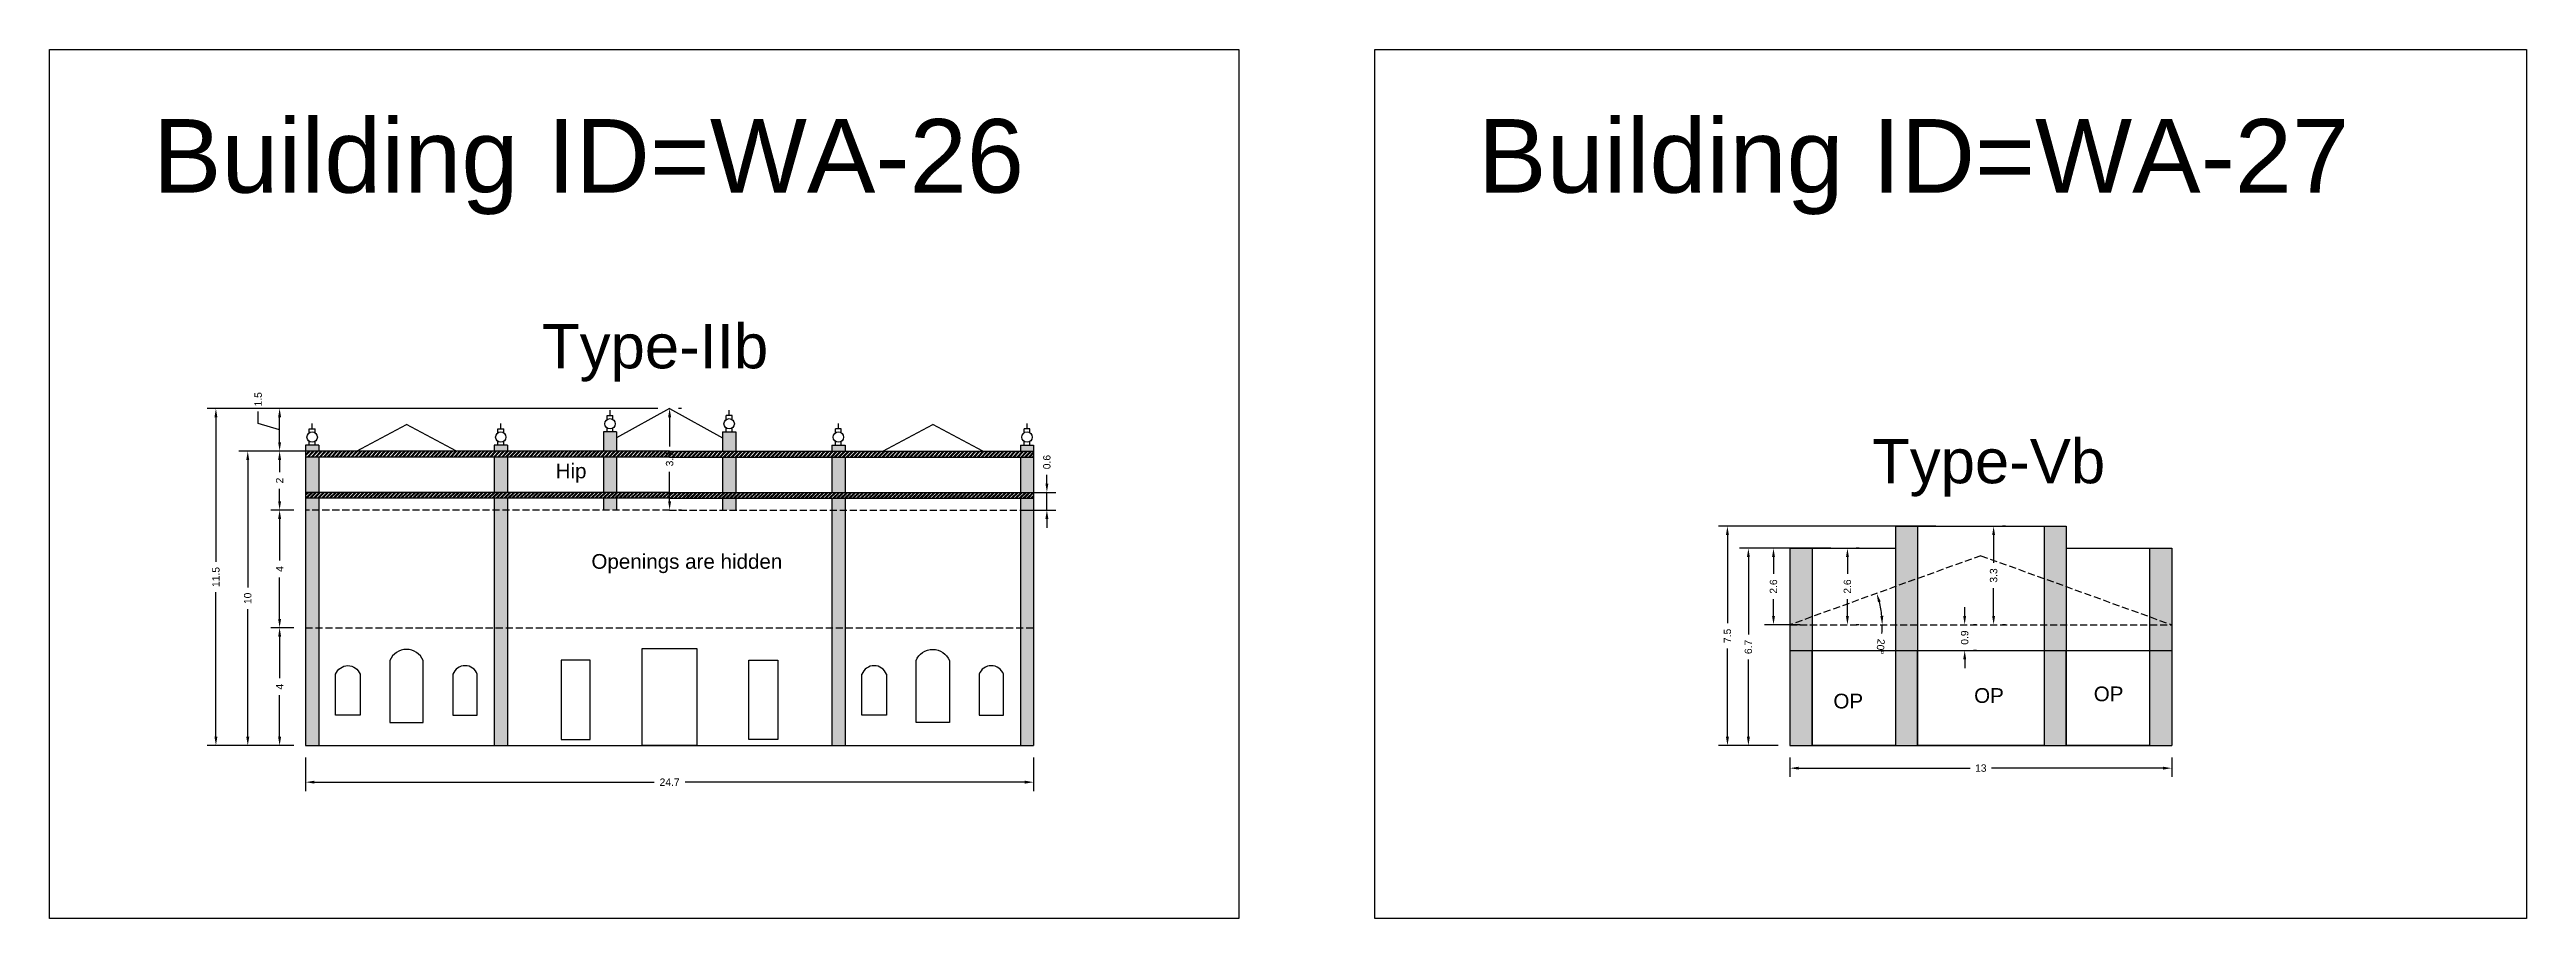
# Model space of a CAD drawing. Header units: metres. Extents: x 3416649 to 3417136, y -6712926 to -6712690.
# Drawn here: x 3416876.8 to 3416961, y -6712827.8 to -6712798.3 of the extents above; entities that cross this region are included whole.
import ezdxf

# ---------------------------------------------------------------- set-up
doc = ezdxf.new("R2010")
doc.units = ezdxf.units.M
doc.linetypes.add('ACAD_ISO02W100', pattern=[15, 12, -3])
doc.layers.add('Dotted', color=7, linetype='ACAD_ISO02W100', plot=False)
doc.styles.get("Standard").update_dxf_attribs({"font": 'arial.ttf'})
doc.dimstyles.new('ISO-25', dxfattribs={"dimtxt": 0.25, "dimasz": 0.3, "dimexe": 0.3, "dimexo": 0.4, "dimgap": 0.2, "dimtad": 0, "dimdec": 1, "dimdsep": 46, "dimtxsty": 'Standard', "dimcen": 2.5, "dimadec": 0, "dimazin": 0, "dimtfac": 1, "dimtdec": 1, "dimtmove": 0, "dimatfit": 3, "dimfxl": 1, "dimarcsym": 0})
pattern_1 = [(45, (-19.17769, 20.072965), (-0.067351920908, 0.067351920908), []), (45, (-19.13279, 20.072965), (-0.067351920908, 0.067351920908), [])]

msp = doc.modelspace()

# ---------------------------------------------------------------- texts
at = {"attachment_point": 1}
for s, heights, insert, char_height in [('Building ID=WA-26', [0.517], (3416880.325, -6712800.695), 2.5), ('Building ID=WA-27', [0.517], (3416925.352, -6712800.695), 2.5), ('Type-IIb ', [0.517], (3416893.549, -6712807.66), 1.5), ('Type-Vb ', [0.517], (3416938.743, -6712811.563), 1.5), ('Hip', [0], (3416894.011, -6712812.395), 0.5), ('Openings are hidden', [0], (3416895.227, -6712815.467), 0.5), ('OP', [0], (3416937.427, -6712820.21), 0.5), ('OP', [0], (3416942.209, -6712820.021), 0.5), ('OP', [0], (3416946.273, -6712819.965), 0.5)]:
    msp.add_mtext_dynamic_manual_height_columns(s, width=67.86454, gutter_width=12.5, heights=heights, dxfattribs=dict(at, insert=insert, char_height=char_height))

# ---------------------------------------------------------------- blocks, each defined once
blk = doc.blocks.new('*D205')
at = {"color": 0, "lineweight": -2, "transparency": 16777216}
for p, q in [((3416885.113, -6712817.972), (3416884.332, -6712817.972)), ((3416884.632, -6712818.272), (3416884.632, -6712819.685)), ((3416884.632, -6712821.672), (3416884.632, -6712820.258)), ((3416885.113, -6712821.972), (3416884.332, -6712821.972))]:
    blk.add_line(p, q, dxfattribs=at)
at = {"color": 0, "transparency": 16777216}
for points in [[(3416884.582, -6712818.272), (3416884.682, -6712818.272), (3416884.632, -6712817.972)], [(3416884.582, -6712821.672), (3416884.682, -6712821.672), (3416884.632, -6712821.972)]]:
    blk.add_solid(points, dxfattribs=at)
at = {"layer": 'Defpoints', "color": 0, "transparency": 16777216}
for p in [(3416884.632, -6712817.972), (3416885.513, -6712817.972), (3416885.513, -6712821.972)]:
    blk.add_point(p, dxfattribs=at)
at = {"color": 0, "transparency": 16777216, "insert": (3416884.632, -6712819.972), "char_height": 0.25, "attachment_point": 5, "rotation": 90}
blk.add_mtext('4', dxfattribs=at)
blk = doc.blocks.new('*D206')
at = {"color": 0, "lineweight": -2, "transparency": 16777216}
for p, q in [((3416885.113, -6712813.972), (3416884.332, -6712813.972)), ((3416884.632, -6712814.272), (3416884.632, -6712815.685)), ((3416884.632, -6712817.672), (3416884.632, -6712816.258)), ((3416885.113, -6712817.972), (3416884.332, -6712817.972))]:
    blk.add_line(p, q, dxfattribs=at)
at = {"color": 0, "transparency": 16777216}
for points in [[(3416884.582, -6712814.272), (3416884.682, -6712814.272), (3416884.632, -6712813.972)], [(3416884.582, -6712817.672), (3416884.682, -6712817.672), (3416884.632, -6712817.972)]]:
    blk.add_solid(points, dxfattribs=at)
at = {"layer": 'Defpoints', "color": 0, "transparency": 16777216}
for p in [(3416884.632, -6712813.972), (3416885.513, -6712813.972), (3416885.513, -6712817.972)]:
    blk.add_point(p, dxfattribs=at)
at = {"color": 0, "transparency": 16777216, "insert": (3416884.632, -6712815.972), "char_height": 0.25, "attachment_point": 5, "rotation": 90}
blk.add_mtext('4', dxfattribs=at)
blk = doc.blocks.new('*D207')
at = {"color": 0, "lineweight": -2, "transparency": 16777216}
for p, q in [((3416885.847, -6712811.972), (3416884.332, -6712811.972)), ((3416884.632, -6712812.272), (3416884.632, -6712812.689)), ((3416884.632, -6712813.672), (3416884.632, -6712813.255)), ((3416885.113, -6712813.972), (3416884.332, -6712813.972))]:
    blk.add_line(p, q, dxfattribs=at)
at = {"color": 0, "transparency": 16777216}
for points in [[(3416884.582, -6712812.272), (3416884.682, -6712812.272), (3416884.632, -6712811.972)], [(3416884.582, -6712813.672), (3416884.682, -6712813.672), (3416884.632, -6712813.972)]]:
    blk.add_solid(points, dxfattribs=at)
at = {"layer": 'Defpoints', "color": 0, "transparency": 16777216}
for p in [(3416884.632, -6712811.972), (3416886.247, -6712811.972), (3416885.513, -6712813.972)]:
    blk.add_point(p, dxfattribs=at)
at = {"color": 0, "transparency": 16777216, "insert": (3416884.632, -6712812.972), "char_height": 0.25, "attachment_point": 5, "rotation": 90}
blk.add_mtext('2', dxfattribs=at)
blk = doc.blocks.new('*D208')
at = {"color": 0, "lineweight": -2, "transparency": 16777216}
for p, q in [((3416883.904, -6712811.029), (3416883.904, -6712810.629)), ((3416884.632, -6712811.247), (3416883.904, -6712811.029)), ((3416897.483, -6712810.522), (3416884.332, -6712810.522)), ((3416884.632, -6712811.672), (3416884.632, -6712810.822)), ((3416885.847, -6712811.972), (3416884.332, -6712811.972))]:
    blk.add_line(p, q, dxfattribs=at)
at = {"color": 0, "transparency": 16777216}
for points in [[(3416884.582, -6712810.822), (3416884.682, -6712810.822), (3416884.632, -6712810.522)], [(3416884.582, -6712811.672), (3416884.682, -6712811.672), (3416884.632, -6712811.972)]]:
    blk.add_solid(points, dxfattribs=at)
at = {"layer": 'Defpoints', "color": 0, "transparency": 16777216}
for p in [(3416884.632, -6712810.522), (3416897.883, -6712810.522), (3416886.247, -6712811.972)]:
    blk.add_point(p, dxfattribs=at)
at = {"color": 0, "transparency": 16777216, "insert": (3416883.904, -6712810.212), "char_height": 0.25, "attachment_point": 5, "rotation": 90}
blk.add_mtext('1.5', dxfattribs=at)
blk = doc.blocks.new('*D209')
at = {"color": 0, "lineweight": -2, "transparency": 16777216}
for p, q in [((3416897.883, -6712810.822), (3416897.883, -6712811.818)), ((3416898.283, -6712810.522), (3416898.183, -6712810.522)), ((3416897.883, -6712813.672), (3416897.883, -6712812.675)), ((3416898.283, -6712813.972), (3416898.183, -6712813.972))]:
    blk.add_line(p, q, dxfattribs=at)
at = {"color": 0, "transparency": 16777216}
for points in [[(3416897.833, -6712810.822), (3416897.933, -6712810.822), (3416897.883, -6712810.522)], [(3416897.833, -6712813.672), (3416897.933, -6712813.672), (3416897.883, -6712813.972)]]:
    blk.add_solid(points, dxfattribs=at)
at = {"layer": 'Defpoints', "color": 0, "transparency": 16777216}
for p in [(3416897.883, -6712810.522), (3416897.883, -6712810.522), (3416897.883, -6712813.972)]:
    blk.add_point(p, dxfattribs=at)
at = {"color": 0, "transparency": 16777216, "insert": (3416897.883, -6712812.247), "char_height": 0.25, "attachment_point": 5, "rotation": 90}
blk.add_mtext('3.5', dxfattribs=at)
blk = doc.blocks.new('*D210')
at = {"color": 0, "lineweight": -2, "transparency": 16777216}
for p, q in [((3416886.332, -6712811.972), (3416883.25, -6712811.972)), ((3416883.55, -6712812.272), (3416883.55, -6712816.605)), ((3416883.55, -6712821.672), (3416883.55, -6712817.339)), ((3416885.113, -6712821.972), (3416883.25, -6712821.972))]:
    blk.add_line(p, q, dxfattribs=at)
at = {"color": 0, "transparency": 16777216}
for points in [[(3416883.5, -6712812.272), (3416883.6, -6712812.272), (3416883.55, -6712811.972)], [(3416883.5, -6712821.672), (3416883.6, -6712821.672), (3416883.55, -6712821.972)]]:
    blk.add_solid(points, dxfattribs=at)
at = {"layer": 'Defpoints', "color": 0, "transparency": 16777216}
for p in [(3416883.55, -6712811.972), (3416886.732, -6712811.972), (3416885.513, -6712821.972)]:
    blk.add_point(p, dxfattribs=at)
at = {"color": 0, "transparency": 16777216, "insert": (3416883.55, -6712816.972), "char_height": 0.25, "attachment_point": 5, "rotation": 90}
blk.add_mtext('10', dxfattribs=at)
blk = doc.blocks.new('*D211')
at = {"color": 0, "lineweight": -2, "transparency": 16777216}
for p, q in [((3416897.483, -6712810.522), (3416882.168, -6712810.522)), ((3416882.468, -6712810.822), (3416882.468, -6712815.733)), ((3416882.468, -6712821.672), (3416882.468, -6712816.761)), ((3416885.113, -6712821.972), (3416882.168, -6712821.972))]:
    blk.add_line(p, q, dxfattribs=at)
at = {"color": 0, "transparency": 16777216}
for points in [[(3416882.418, -6712810.822), (3416882.518, -6712810.822), (3416882.468, -6712810.522)], [(3416882.418, -6712821.672), (3416882.518, -6712821.672), (3416882.468, -6712821.972)]]:
    blk.add_solid(points, dxfattribs=at)
at = {"layer": 'Defpoints', "color": 0, "transparency": 16777216}
for p in [(3416882.468, -6712810.522), (3416897.883, -6712810.522), (3416885.513, -6712821.972)]:
    blk.add_point(p, dxfattribs=at)
at = {"color": 0, "transparency": 16777216, "insert": (3416882.468, -6712816.247), "char_height": 0.25, "attachment_point": 5, "rotation": 90}
blk.add_mtext('11.5', dxfattribs=at)
blk = doc.blocks.new('*D212')
at = {"color": 0, "lineweight": -2, "transparency": 16777216}
for p, q in [((3416885.513, -6712822.372), (3416885.513, -6712823.514)), ((3416910.253, -6712822.372), (3416910.253, -6712823.514)), ((3416885.813, -6712823.214), (3416897.356, -6712823.214)), ((3416909.953, -6712823.214), (3416898.41, -6712823.214))]:
    blk.add_line(p, q, dxfattribs=at)
at = {"color": 0, "transparency": 16777216}
for points in [[(3416885.813, -6712823.164), (3416885.813, -6712823.264), (3416885.513, -6712823.214)], [(3416909.953, -6712823.164), (3416909.953, -6712823.264), (3416910.253, -6712823.214)]]:
    blk.add_solid(points, dxfattribs=at)
at = {"layer": 'Defpoints', "color": 0, "transparency": 16777216}
for p in [(3416885.513, -6712821.972), (3416910.253, -6712821.972), (3416910.253, -6712823.214)]:
    blk.add_point(p, dxfattribs=at)
at = {"color": 0, "transparency": 16777216, "insert": (3416897.883, -6712823.214), "char_height": 0.25, "attachment_point": 5}
blk.add_mtext('24.7', dxfattribs=at)
blk = doc.blocks.new('*D213')
at = {"color": 0, "lineweight": -2, "transparency": 16777216}
for p, q in [((3416910.702, -6712813.072), (3416910.702, -6712812.772)), ((3416909.995, -6712813.372), (3416911.002, -6712813.372)), ((3416910.702, -6712813.972), (3416910.702, -6712813.372)), ((3416909.995, -6712813.972), (3416911.002, -6712813.972)), ((3416910.702, -6712814.272), (3416910.702, -6712814.572))]:
    blk.add_line(p, q, dxfattribs=at)
at = {"color": 0, "transparency": 16777216}
for points in [[(3416910.652, -6712813.072), (3416910.752, -6712813.072), (3416910.702, -6712813.372)], [(3416910.652, -6712814.272), (3416910.752, -6712814.272), (3416910.702, -6712813.972)]]:
    blk.add_solid(points, dxfattribs=at)
at = {"layer": 'Defpoints', "color": 0, "transparency": 16777216}
for p in [(3416909.595, -6712813.372), (3416910.702, -6712813.372), (3416909.595, -6712813.972)]:
    blk.add_point(p, dxfattribs=at)
at = {"color": 0, "transparency": 16777216, "insert": (3416910.702, -6712812.344), "char_height": 0.25, "attachment_point": 5, "rotation": 90}
blk.add_mtext('0.6', dxfattribs=at)
blk = doc.blocks.new('*D214')
at = {"color": 0, "lineweight": -2, "transparency": 16777216}
for p, q in [((3416941.887, -6712817.568), (3416941.887, -6712817.268)), ((3416941.887, -6712817.868), (3416941.887, -6712817.877)), ((3416942.287, -6712817.868), (3416942.187, -6712817.868)), ((3416941.887, -6712818.741), (3416941.887, -6712818.732)), ((3416942.287, -6712818.741), (3416942.187, -6712818.741)), ((3416941.887, -6712819.041), (3416941.887, -6712819.341))]:
    blk.add_line(p, q, dxfattribs=at)
at = {"color": 0, "transparency": 16777216}
for points in [[(3416941.837, -6712817.568), (3416941.937, -6712817.568), (3416941.887, -6712817.868)], [(3416941.837, -6712819.041), (3416941.937, -6712819.041), (3416941.887, -6712818.741)]]:
    blk.add_solid(points, dxfattribs=at)
at = {"layer": 'Defpoints', "color": 0, "transparency": 16777216}
for p in [(3416941.887, -6712817.868), (3416941.887, -6712817.868), (3416941.887, -6712818.741)]:
    blk.add_point(p, dxfattribs=at)
at = {"color": 0, "transparency": 16777216, "insert": (3416941.887, -6712818.304), "char_height": 0.25, "attachment_point": 5, "rotation": 90}
blk.add_mtext('0.9', dxfattribs=at)
blk = doc.blocks.new('*D215')
at = {"color": 0, "lineweight": -2, "transparency": 16777216}
for start, end in [(5.48459, 14.40048), (354.51541, 360)]:
    blk.add_arc((3416935.951, -6712817.868), 3.135, start, end, dxfattribs=at)
at = {"color": 0, "transparency": 16777216}
for points in [[(3416938.94, -6712817.103), (3416939.035, -6712817.073), (3416938.899, -6712816.801)], [(3416939.122, -6712817.565), (3416939.022, -6712817.57), (3416939.086, -6712817.868)]]:
    blk.add_solid(points, dxfattribs=at)
at = {"layer": 'Defpoints', "color": 0, "transparency": 16777216}
for p in [(3416942.436, -6712815.522), (3416935.951, -6712817.868), (3416935.951, -6712817.868), (3416939.003, -6712817.149), (3416948.921, -6712817.868)]:
    blk.add_point(p, dxfattribs=at)
at = {"color": 0, "transparency": 16777216, "insert": (3416939.029, -6712818.612), "char_height": 0.25, "attachment_point": 5, "rotation": 264.51541}
blk.add_mtext('20°', dxfattribs=at)
blk = doc.blocks.new('*D216')
at = {"color": 0, "lineweight": -2, "transparency": 16777216}
for p, q in [((3416935.951, -6712822.372), (3416935.951, -6712823.038)), ((3416936.251, -6712822.738), (3416942.069, -6712822.738)), ((3416948.621, -6712822.738), (3416942.803, -6712822.738)), ((3416948.921, -6712822.372), (3416948.921, -6712823.038))]:
    blk.add_line(p, q, dxfattribs=at)
at = {"color": 0, "transparency": 16777216}
for points in [[(3416936.251, -6712822.688), (3416936.251, -6712822.788), (3416935.951, -6712822.738)], [(3416948.621, -6712822.688), (3416948.621, -6712822.788), (3416948.921, -6712822.738)]]:
    blk.add_solid(points, dxfattribs=at)
at = {"layer": 'Defpoints', "color": 0, "transparency": 16777216}
for p in [(3416935.951, -6712821.972), (3416948.921, -6712821.972), (3416948.921, -6712822.738)]:
    blk.add_point(p, dxfattribs=at)
at = {"color": 0, "transparency": 16777216, "insert": (3416942.436, -6712822.738), "char_height": 0.25, "attachment_point": 5}
blk.add_mtext('13', dxfattribs=at)
blk = doc.blocks.new('*D217')
at = {"color": 0, "lineweight": -2, "transparency": 16777216}
for p, q in [((3416937.343, -6712815.272), (3416934.238, -6712815.272)), ((3416934.538, -6712815.572), (3416934.538, -6712818.194)), ((3416934.538, -6712821.672), (3416934.538, -6712819.05)), ((3416935.551, -6712821.972), (3416934.238, -6712821.972))]:
    blk.add_line(p, q, dxfattribs=at)
at = {"color": 0, "transparency": 16777216}
for points in [[(3416934.488, -6712815.572), (3416934.588, -6712815.572), (3416934.538, -6712815.272)], [(3416934.488, -6712821.672), (3416934.588, -6712821.672), (3416934.538, -6712821.972)]]:
    blk.add_solid(points, dxfattribs=at)
at = {"layer": 'Defpoints', "color": 0, "transparency": 16777216}
for p in [(3416934.538, -6712815.272), (3416937.743, -6712815.272), (3416935.951, -6712821.972)]:
    blk.add_point(p, dxfattribs=at)
at = {"color": 0, "transparency": 16777216, "insert": (3416934.538, -6712818.622), "char_height": 0.25, "attachment_point": 5, "rotation": 90}
blk.add_mtext('6.7', dxfattribs=at)
blk = doc.blocks.new('*D218')
at = {"color": 0, "lineweight": -2, "transparency": 16777216}
for p, q in [((3416940.906, -6712814.522), (3416933.526, -6712814.522)), ((3416933.826, -6712814.822), (3416933.826, -6712817.819)), ((3416933.826, -6712821.672), (3416933.826, -6712818.674)), ((3416935.551, -6712821.972), (3416933.526, -6712821.972))]:
    blk.add_line(p, q, dxfattribs=at)
at = {"color": 0, "transparency": 16777216}
for points in [[(3416933.776, -6712814.822), (3416933.876, -6712814.822), (3416933.826, -6712814.522)], [(3416933.776, -6712821.672), (3416933.876, -6712821.672), (3416933.826, -6712821.972)]]:
    blk.add_solid(points, dxfattribs=at)
at = {"layer": 'Defpoints', "color": 0, "transparency": 16777216}
for p in [(3416933.826, -6712814.522), (3416941.306, -6712814.522), (3416935.951, -6712821.972)]:
    blk.add_point(p, dxfattribs=at)
at = {"color": 0, "transparency": 16777216, "insert": (3416933.826, -6712818.247), "char_height": 0.25, "attachment_point": 5, "rotation": 90}
blk.add_mtext('7.5', dxfattribs=at)
blk = doc.blocks.new('*D219')
at = {"color": 0, "lineweight": -2, "transparency": 16777216}
for p, q in [((3416943.27, -6712814.522), (3416943.17, -6712814.522)), ((3416942.87, -6712814.822), (3416942.87, -6712815.767)), ((3416942.87, -6712817.568), (3416942.87, -6712816.622)), ((3416943.27, -6712817.868), (3416943.17, -6712817.868))]:
    blk.add_line(p, q, dxfattribs=at)
at = {"color": 0, "transparency": 16777216}
for points in [[(3416942.82, -6712814.822), (3416942.92, -6712814.822), (3416942.87, -6712814.522)], [(3416942.82, -6712817.568), (3416942.92, -6712817.568), (3416942.87, -6712817.868)]]:
    blk.add_solid(points, dxfattribs=at)
at = {"layer": 'Defpoints', "color": 0, "transparency": 16777216}
for p in [(3416942.87, -6712814.522), (3416942.87, -6712814.522), (3416942.87, -6712817.868)]:
    blk.add_point(p, dxfattribs=at)
at = {"color": 0, "transparency": 16777216, "insert": (3416942.87, -6712816.195), "char_height": 0.25, "attachment_point": 5, "rotation": 90}
blk.add_mtext('3.3', dxfattribs=at)
blk = doc.blocks.new('*D220')
at = {"color": 0, "lineweight": -2, "transparency": 16777216}
for p, q in [((3416938.303, -6712815.272), (3416938.203, -6712815.272)), ((3416937.903, -6712815.572), (3416937.903, -6712816.14)), ((3416937.903, -6712817.568), (3416937.903, -6712816.999)), ((3416938.303, -6712817.868), (3416938.203, -6712817.868))]:
    blk.add_line(p, q, dxfattribs=at)
at = {"color": 0, "transparency": 16777216}
for points in [[(3416937.853, -6712815.572), (3416937.953, -6712815.572), (3416937.903, -6712815.272)], [(3416937.853, -6712817.568), (3416937.953, -6712817.568), (3416937.903, -6712817.868)]]:
    blk.add_solid(points, dxfattribs=at)
at = {"layer": 'Defpoints', "color": 0, "transparency": 16777216}
for p in [(3416937.903, -6712815.272), (3416937.903, -6712815.272), (3416937.903, -6712817.868)]:
    blk.add_point(p, dxfattribs=at)
at = {"color": 0, "transparency": 16777216, "insert": (3416937.903, -6712816.57), "char_height": 0.25, "attachment_point": 5, "rotation": 90}
blk.add_mtext('2.6', dxfattribs=at)
blk = doc.blocks.new('*D367')
at = {"color": 0, "lineweight": -2, "transparency": 16777216}
for p, q in [((3416936.301, -6712815.272), (3416935.091, -6712815.272)), ((3416935.391, -6712815.572), (3416935.391, -6712816.14)), ((3416935.391, -6712817.568), (3416935.391, -6712816.999)), ((3416936.301, -6712817.868), (3416935.091, -6712817.868))]:
    blk.add_line(p, q, dxfattribs=at)
at = {"color": 0, "transparency": 16777216}
for points in [[(3416935.341, -6712815.572), (3416935.441, -6712815.572), (3416935.391, -6712815.272)], [(3416935.341, -6712817.568), (3416935.441, -6712817.568), (3416935.391, -6712817.868)]]:
    blk.add_solid(points, dxfattribs=at)
at = {"layer": 'Defpoints', "color": 0, "transparency": 16777216}
for p in [(3416935.391, -6712815.272), (3416936.701, -6712815.272), (3416936.701, -6712817.868)]:
    blk.add_point(p, dxfattribs=at)
at = {"color": 0, "transparency": 16777216, "insert": (3416935.391, -6712816.57), "char_height": 0.25, "attachment_point": 5, "rotation": 90}
blk.add_mtext('2.6', dxfattribs=at)

# ---------------------------------------------------------------- dimensions: what is measured, and where the dimension line sits
for base, p1, p2, picture, middle in [((3416884.632041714, -6712810.521892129), (3416886.247152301, -6712811.971892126), (3416897.882913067, -6712810.521892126), '*D208', (3416883.904398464, -6712810.428599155)), ((3416884.632, -6712811.972), (3416885.513, -6712813.972), (3416886.247, -6712811.972), '*D207', (3416884.632, -6712812.972)), ((3416884.632, -6712813.972), (3416885.513, -6712817.972), (3416885.513, -6712813.972), '*D206', (3416884.632, -6712815.972))]:
    dim = msp.add_linear_dim(base=base, p1=p1, p2=p2, angle=90, dimstyle='ISO-25', override={"dimtmove": 1})
    dim.commit()
    dim.dimension.update_dxf_attribs({"geometry": picture, "text_midpoint": middle})
for base, p1, p2, picture, middle in [((3416882.467689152, -6712810.521892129), (3416885.512913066, -6712821.971892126), (3416897.882913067, -6712810.521892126), '*D211', (3416882.467689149, -6712816.246892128)), ((3416897.882913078, -6712810.521892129), (3416897.882913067, -6712813.971892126), (3416897.882913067, -6712810.521892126), '*D209', (3416897.882913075, -6712812.246892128)), ((3416883.55, -6712811.972), (3416885.513, -6712821.972), (3416886.732, -6712811.972), '*D210', (3416883.55, -6712816.972)), ((3416910.702, -6712813.372), (3416909.595, -6712813.972), (3416909.595, -6712813.372), '*D213', (3416910.702, -6712812.344)), ((3416933.825610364, -6712814.521892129), (3416935.950966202, -6712821.971892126), (3416941.305982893, -6712814.521892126), '*D218', (3416933.825610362, -6712818.246892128)), ((3416942.87, -6712814.522), (3416942.87, -6712817.868), (3416942.87, -6712814.522), '*D219', (3416942.87, -6712816.195)), ((3416934.538, -6712815.272), (3416935.951, -6712821.972), (3416937.743, -6712815.272), '*D217', (3416934.538, -6712818.622)), ((3416935.391, -6712815.272), (3416936.701, -6712817.868), (3416936.701, -6712815.272), '*D367', (3416935.391, -6712816.57)), ((3416937.903, -6712815.272), (3416937.903, -6712817.868), (3416937.903, -6712815.272), '*D220', (3416937.903, -6712816.57)), ((3416941.887, -6712817.868), (3416941.887, -6712818.741), (3416941.887, -6712817.868), '*D214', (3416941.887, -6712818.304)), ((3416884.632, -6712817.972), (3416885.513, -6712821.972), (3416885.513, -6712817.972), '*D205', (3416884.632, -6712819.972))]:
    dim = msp.add_linear_dim(base=base, p1=p1, p2=p2, angle=90, dimstyle='ISO-25')
    dim.commit()
    dim.dimension.update_dxf_attribs({"geometry": picture, "text_midpoint": middle})
dim = msp.add_angular_dim_2l(base=(3416939.003, -6712817.149), line1=((3416942.436, -6712815.522), (3416935.951, -6712817.868)), line2=((3416935.951, -6712817.868), (3416948.921, -6712817.868)), dimstyle='ISO-25')
dim.commit()
dim.dimension.update_dxf_attribs({"geometry": '*D215', "text_midpoint": (3416939.029, -6712818.612)})
for base, p1, p2, picture, middle in [((3416910.253, -6712823.214), (3416885.513, -6712821.972), (3416910.253, -6712821.972), '*D212', (3416897.883, -6712823.214)), ((3416948.921, -6712822.738), (3416935.951, -6712821.972), (3416948.921, -6712821.972), '*D216', (3416942.436, -6712822.738))]:
    dim = msp.add_linear_dim(base=base, p1=p1, p2=p2, dimstyle='ISO-25')
    dim.commit()
    dim.dimension.update_dxf_attribs({"geometry": picture, "text_midpoint": middle})

# ---------------------------------------------------------------- hatches: boundary and pattern name
h = msp.add_hatch(color=256)
h.dxf.hatch_style = 1
h.paths.add_polyline_path([(3416885.513, -6712817.972), (3416885.963, -6712817.972), (3416885.963, -6712821.972), (3416885.513, -6712821.972)])
h.paths.add_polyline_path([(3416885.513, -6712813.972), (3416885.963, -6712813.972), (3416885.963, -6712817.972), (3416885.513, -6712817.972)])
h.paths.add_polyline_path([(3416885.513, -6712813.572), (3416885.963, -6712813.572), (3416885.963, -6712813.972), (3416885.513, -6712813.972)])
h.paths.add_polyline_path([(3416885.513, -6712812.172), (3416885.963, -6712812.172), (3416885.963, -6712813.372), (3416885.513, -6712813.372)])
h.paths.add_polyline_path([(3416885.513, -6712811.772), (3416885.963, -6712811.772), (3416885.963, -6712811.972), (3416885.513, -6712811.972)])
h.paths.add_polyline_path([(3416891.923, -6712813.972), (3416892.373, -6712813.972), (3416892.373, -6712817.972), (3416891.923, -6712817.972)])
h.paths.add_polyline_path([(3416891.923, -6712813.572), (3416892.373, -6712813.572), (3416892.373, -6712813.972), (3416891.923, -6712813.972)])
h.paths.add_polyline_path([(3416891.923, -6712812.172), (3416892.373, -6712812.172), (3416892.373, -6712813.372), (3416891.923, -6712813.372)])
h.paths.add_polyline_path([(3416891.923, -6712811.772), (3416892.373, -6712811.772), (3416892.373, -6712811.972), (3416891.923, -6712811.972)])
h.paths.add_polyline_path([(3416891.923, -6712817.972), (3416892.373, -6712817.972), (3416892.373, -6712821.972), (3416891.923, -6712821.972)])
h = msp.add_hatch()
h.set_pattern_fill('ANSI32', color=256, scale=0.01)
h.set_pattern_definition(pattern_1)
h.paths.add_polyline_path([(3416885.513, -6712812.172), (3416885.513, -6712811.972), (3416897.883, -6712811.972), (3416897.883, -6712812.172)])
h.paths.add_polyline_path([(3416885.513, -6712813.572), (3416885.513, -6712813.372), (3416897.883, -6712813.372), (3416897.883, -6712813.572)])
h = msp.add_hatch(color=256)
h.dxf.hatch_style = 1
h.paths.add_polyline_path([(3416899.683, -6712813.372), (3416900.133, -6712813.372), (3416900.133, -6712812.172), (3416899.683, -6712812.172)])
h.paths.add_polyline_path([(3416900.133, -6712813.972), (3416900.133, -6712813.572), (3416899.683, -6712813.572), (3416899.683, -6712813.972)])
h.paths.add_polyline_path([(3416900.133, -6712811.322), (3416899.683, -6712811.322), (3416899.683, -6712811.972), (3416900.133, -6712811.972)])
h.paths.add_polyline_path([(3416895.633, -6712811.972), (3416896.083, -6712811.972), (3416896.083, -6712811.322), (3416895.633, -6712811.322)])
h.paths.add_polyline_path([(3416895.633, -6712813.372), (3416896.083, -6712813.372), (3416896.083, -6712812.172), (3416895.633, -6712812.172)])
h.paths.add_polyline_path([(3416896.083, -6712813.972), (3416896.083, -6712813.572), (3416895.633, -6712813.572), (3416895.633, -6712813.972)])
h = msp.add_hatch()
h.set_pattern_fill('ANSI32', color=256, scale=0.01)
h.set_pattern_definition(pattern_1)
h.paths.add_polyline_path([(3416910.253, -6712812.172), (3416910.253, -6712811.972), (3416897.883, -6712811.972), (3416897.883, -6712812.172)])
h.paths.add_polyline_path([(3416910.253, -6712813.572), (3416910.253, -6712813.372), (3416897.883, -6712813.372), (3416897.883, -6712813.572)])
h = msp.add_hatch(color=256)
h.dxf.hatch_style = 1
h.paths.add_polyline_path([(3416910.253, -6712817.972), (3416909.803, -6712817.972), (3416909.803, -6712821.972), (3416910.253, -6712821.972)])
h.paths.add_polyline_path([(3416910.253, -6712813.972), (3416909.803, -6712813.972), (3416909.803, -6712817.972), (3416910.253, -6712817.972)])
h.paths.add_polyline_path([(3416910.253, -6712813.572), (3416909.803, -6712813.572), (3416909.803, -6712813.972), (3416910.253, -6712813.972)])
h.paths.add_polyline_path([(3416910.253, -6712812.172), (3416909.803, -6712812.172), (3416909.803, -6712813.372), (3416910.253, -6712813.372)])
h.paths.add_polyline_path([(3416910.253, -6712811.772), (3416909.803, -6712811.772), (3416909.803, -6712811.972), (3416910.253, -6712811.972)])
h.paths.add_polyline_path([(3416903.843, -6712813.972), (3416903.393, -6712813.972), (3416903.393, -6712817.972), (3416903.843, -6712817.972)])
h.paths.add_polyline_path([(3416903.843, -6712813.572), (3416903.393, -6712813.572), (3416903.393, -6712813.972), (3416903.843, -6712813.972)])
h.paths.add_polyline_path([(3416903.843, -6712812.172), (3416903.393, -6712812.172), (3416903.393, -6712813.372), (3416903.843, -6712813.372)])
h.paths.add_polyline_path([(3416903.843, -6712811.772), (3416903.393, -6712811.772), (3416903.393, -6712811.972), (3416903.843, -6712811.972)])
h.paths.add_polyline_path([(3416903.843, -6712817.972), (3416903.393, -6712817.972), (3416903.393, -6712821.972), (3416903.843, -6712821.972)])
h = msp.add_hatch(color=256)
h.dxf.hatch_style = 1
h.paths.add_polyline_path([(3416936.701, -6712815.272), (3416935.951, -6712815.272), (3416935.951, -6712817.868), (3416936.701, -6712817.868)])
h.paths.add_polyline_path([(3416936.701, -6712817.868), (3416935.951, -6712817.868), (3416935.951, -6712818.741), (3416936.701, -6712818.741)])
h.paths.add_polyline_path([(3416936.701, -6712818.741), (3416935.951, -6712818.741), (3416935.951, -6712821.972), (3416936.701, -6712821.972)])
h.paths.add_polyline_path([(3416940.286, -6712814.522), (3416939.536, -6712814.522), (3416939.536, -6712817.868), (3416940.286, -6712817.868)])
h.paths.add_polyline_path([(3416940.286, -6712817.868), (3416939.536, -6712817.868), (3416939.536, -6712818.741), (3416940.286, -6712818.741)])
h.paths.add_polyline_path([(3416940.286, -6712818.741), (3416939.536, -6712818.741), (3416939.536, -6712821.972), (3416940.286, -6712821.972)])
h.paths.add_polyline_path([(3416945.336, -6712814.522), (3416944.586, -6712814.522), (3416944.586, -6712817.868), (3416945.336, -6712817.868)])
h.paths.add_polyline_path([(3416945.336, -6712817.868), (3416944.586, -6712817.868), (3416944.586, -6712818.741), (3416945.336, -6712818.741)])
h.paths.add_polyline_path([(3416945.336, -6712818.741), (3416944.586, -6712818.741), (3416944.586, -6712821.972), (3416945.336, -6712821.972)])
h.paths.add_polyline_path([(3416948.921, -6712815.272), (3416948.171, -6712815.272), (3416948.171, -6712817.868), (3416948.921, -6712817.868)])
h.paths.add_polyline_path([(3416948.921, -6712817.868), (3416948.171, -6712817.868), (3416948.171, -6712818.741), (3416948.921, -6712818.741)])
h.paths.add_polyline_path([(3416948.921, -6712818.741), (3416948.171, -6712818.741), (3416948.171, -6712821.972), (3416948.921, -6712821.972)])

# ---------------------------------------------------------------- linework, layer by layer
for points in [[(3416876.814, -6712798.335), (3416917.221, -6712798.335), (3416917.221, -6712827.842), (3416876.814, -6712827.842)], [(3416921.842, -6712798.335), (3416960.975, -6712798.335), (3416960.975, -6712827.842), (3416921.842, -6712827.842)], [(3416896.954, -6712818.675), (3416898.812, -6712818.675), (3416898.812, -6712821.972), (3416896.954, -6712821.972)], [(3416936.701, -6712818.741), (3416939.536, -6712818.741), (3416939.536, -6712821.972), (3416936.701, -6712821.972)], [(3416940.286, -6712818.741), (3416944.586, -6712818.741), (3416944.586, -6712821.972), (3416940.286, -6712821.972)], [(3416945.336, -6712818.741), (3416948.171, -6712818.741), (3416948.171, -6712821.972), (3416945.336, -6712821.972)], [(3416895.185, -6712819.074), (3416894.203, -6712819.074), (3416894.203, -6712821.767), (3416895.185, -6712821.767)], [(3416900.58, -6712819.074), (3416901.563, -6712819.074), (3416901.563, -6712821.767), (3416900.58, -6712821.767)]]:
    msp.add_lwpolyline(points, close=True)
for points in [[(3416885.738, -6712811.216), (3416885.738, -6712811.032)], [(3416887.243, -6712811.972), (3416888.943, -6712811.072)], [(3416890.643, -6712811.972), (3416888.943, -6712811.072)], [(3416892.148, -6712811.216), (3416892.148, -6712811.032)], [(3416895.758, -6712810.9), (3416895.758, -6712810.766)], [(3416895.758, -6712810.766), (3416895.958, -6712810.766)], [(3416895.758, -6712811.322), (3416895.758, -6712811.188)], [(3416895.858, -6712810.766), (3416895.858, -6712810.582)], [(3416895.958, -6712810.9), (3416895.958, -6712810.766)], [(3416895.958, -6712811.322), (3416895.958, -6712811.188)], [(3416897.883, -6712810.522), (3416896.083, -6712811.522)], [(3416897.883, -6712810.522), (3416899.683, -6712811.522)], [(3416899.807, -6712810.9), (3416899.807, -6712810.766)], [(3416900.007, -6712810.766), (3416899.807, -6712810.766)], [(3416899.807, -6712811.322), (3416899.807, -6712811.188)], [(3416899.907, -6712810.766), (3416899.907, -6712810.582)], [(3416900.007, -6712810.9), (3416900.007, -6712810.766)], [(3416900.007, -6712811.322), (3416900.007, -6712811.188)], [(3416903.617, -6712811.216), (3416903.617, -6712811.032)], [(3416905.123, -6712811.972), (3416906.823, -6712811.072)], [(3416908.523, -6712811.972), (3416906.823, -6712811.072)], [(3416910.027, -6712811.216), (3416910.027, -6712811.032)], [(3416885.513, -6712811.772), (3416885.513, -6712821.972)], [(3416885.963, -6712811.772), (3416885.513, -6712811.772)], [(3416885.513, -6712811.972), (3416885.513, -6712821.972)], [(3416897.883, -6712811.972), (3416885.513, -6712811.972)], [(3416885.638, -6712811.35), (3416885.638, -6712811.216)], [(3416885.638, -6712811.216), (3416885.838, -6712811.216)], [(3416885.638, -6712811.772), (3416885.638, -6712811.638)], [(3416885.838, -6712811.35), (3416885.838, -6712811.216)], [(3416885.838, -6712811.772), (3416885.838, -6712811.638)], [(3416885.963, -6712811.772), (3416885.963, -6712811.972)], [(3416891.923, -6712811.772), (3416891.923, -6712811.972)], [(3416892.373, -6712811.772), (3416891.923, -6712811.772)], [(3416892.048, -6712811.35), (3416892.048, -6712811.216)], [(3416892.048, -6712811.216), (3416892.248, -6712811.216)], [(3416892.048, -6712811.772), (3416892.048, -6712811.638)], [(3416892.248, -6712811.35), (3416892.248, -6712811.216)], [(3416892.248, -6712811.772), (3416892.248, -6712811.638)], [(3416892.373, -6712811.772), (3416892.373, -6712811.972)], [(3416895.633, -6712811.322), (3416895.633, -6712811.972)], [(3416896.083, -6712811.322), (3416895.633, -6712811.322)], [(3416896.083, -6712811.322), (3416896.083, -6712811.972)], [(3416897.883, -6712811.972), (3416910.253, -6712811.972)], [(3416899.683, -6712811.322), (3416899.683, -6712811.972)], [(3416899.683, -6712811.322), (3416900.133, -6712811.322)], [(3416900.133, -6712811.322), (3416900.133, -6712811.972)], [(3416903.393, -6712811.772), (3416903.393, -6712811.972)], [(3416903.393, -6712811.772), (3416903.843, -6712811.772)], [(3416903.517, -6712811.35), (3416903.517, -6712811.216)], [(3416903.717, -6712811.216), (3416903.517, -6712811.216)], [(3416903.517, -6712811.772), (3416903.517, -6712811.638)], [(3416903.717, -6712811.35), (3416903.717, -6712811.216)], [(3416903.717, -6712811.772), (3416903.717, -6712811.638)], [(3416903.843, -6712811.772), (3416903.843, -6712811.972)], [(3416909.803, -6712811.772), (3416909.803, -6712811.972)], [(3416909.803, -6712811.772), (3416910.253, -6712811.772)], [(3416909.927, -6712811.35), (3416909.927, -6712811.216)], [(3416910.127, -6712811.216), (3416909.927, -6712811.216)], [(3416909.927, -6712811.772), (3416909.927, -6712811.638)], [(3416910.127, -6712811.35), (3416910.127, -6712811.216)], [(3416910.127, -6712811.772), (3416910.127, -6712811.638)], [(3416910.253, -6712811.772), (3416910.253, -6712821.972)], [(3416897.883, -6712812.172), (3416885.513, -6712812.172)], [(3416885.963, -6712812.172), (3416885.963, -6712813.372)], [(3416891.923, -6712812.172), (3416891.923, -6712813.372)], [(3416892.373, -6712812.172), (3416892.373, -6712813.372)], [(3416895.633, -6712812.172), (3416895.633, -6712813.372)], [(3416896.083, -6712812.172), (3416896.083, -6712813.372)], [(3416897.883, -6712812.172), (3416910.253, -6712812.172)], [(3416899.683, -6712812.172), (3416899.683, -6712813.372)], [(3416900.133, -6712812.172), (3416900.133, -6712813.372)], [(3416903.393, -6712812.172), (3416903.393, -6712813.372)], [(3416903.843, -6712812.172), (3416903.843, -6712813.372)], [(3416909.803, -6712812.172), (3416909.803, -6712813.372)], [(3416897.883, -6712813.372), (3416885.513, -6712813.372)], [(3416897.883, -6712813.572), (3416885.513, -6712813.572)], [(3416885.963, -6712813.572), (3416885.963, -6712821.972)], [(3416891.923, -6712813.572), (3416891.923, -6712821.972)], [(3416892.373, -6712813.572), (3416892.373, -6712821.972)], [(3416895.633, -6712813.572), (3416895.633, -6712813.972)], [(3416896.083, -6712813.572), (3416896.083, -6712813.972)], [(3416897.883, -6712813.372), (3416910.253, -6712813.372)], [(3416897.883, -6712813.572), (3416910.253, -6712813.572)], [(3416899.683, -6712813.572), (3416899.683, -6712813.972)], [(3416900.133, -6712813.572), (3416900.133, -6712813.972)], [(3416903.393, -6712813.572), (3416903.393, -6712821.972)], [(3416903.843, -6712813.572), (3416903.843, -6712821.972)], [(3416909.803, -6712813.572), (3416909.803, -6712821.972)], [(3416939.536, -6712814.522), (3416945.336, -6712814.522)], [(3416939.536, -6712814.522), (3416939.536, -6712821.972)], [(3416940.286, -6712814.522), (3416940.286, -6712821.972)], [(3416944.586, -6712814.522), (3416944.586, -6712821.972)], [(3416945.336, -6712814.522), (3416945.336, -6712821.972)], [(3416935.951, -6712815.272), (3416935.951, -6712821.972)], [(3416935.951, -6712815.272), (3416939.536, -6712815.272)], [(3416936.701, -6712815.272), (3416936.701, -6712821.972)], [(3416945.336, -6712815.272), (3416948.921, -6712815.272)], [(3416948.171, -6712815.272), (3416948.171, -6712821.972)], [(3416948.921, -6712815.272), (3416948.921, -6712821.972)], [(3416935.951, -6712818.741), (3416948.921, -6712818.741)], [(3416890.518, -6712819.549), (3416890.518, -6712820.933), (3416891.349, -6712820.933), (3416891.349, -6712819.549)], [(3416905.248, -6712819.549), (3416905.248, -6712820.933), (3416904.416, -6712820.933), (3416904.416, -6712819.549)], [(3416908.398, -6712819.549), (3416908.398, -6712820.933), (3416909.229, -6712820.933), (3416909.229, -6712819.549)], [(3416885.513, -6712821.972), (3416910.253, -6712821.972)], [(3416935.951, -6712821.972), (3416948.921, -6712821.972)]]:
    msp.add_lwpolyline(points)
for points in [[(3416888.376, -6712819.085), (3416888.376, -6712821.19), (3416889.51, -6712821.19), (3416889.51, -6712819.085, 0.67153)], [(3416907.39, -6712819.085), (3416907.39, -6712821.19), (3416906.256, -6712821.19), (3416906.256, -6712819.085, -0.67153)], [(3416887.368, -6712819.549), (3416887.368, -6712820.933), (3416886.536, -6712820.933), (3416886.536, -6712819.549, -0.700604)]]:
    msp.add_lwpolyline(points, format="xyb", close=True)
for centre in [(3416895.858, -6712811.044), (3416899.907, -6712811.044), (3416885.738, -6712811.494), (3416892.148, -6712811.494), (3416903.617, -6712811.494), (3416910.027, -6712811.494)]:
    msp.add_circle(centre, 0.176)
for centre in [(3416890.934, -6712819.7), (3416904.832, -6712819.7), (3416908.814, -6712819.7)]:
    msp.add_arc(centre, 0.442, 19.96954, 160.03046)
at = {"layer": 'Dotted', "ltscale": 0.02}
for points in [[(3416897.883, -6712813.972), (3416885.513, -6712813.972)], [(3416897.883, -6712813.972), (3416910.253, -6712813.972)], [(3416942.436, -6712815.522), (3416935.951, -6712817.868)], [(3416942.436, -6712815.522), (3416948.921, -6712817.868)], [(3416935.951, -6712817.868), (3416948.921, -6712817.868)], [(3416885.513, -6712817.972), (3416910.253, -6712817.972)]]:
    msp.add_lwpolyline(points, dxfattribs=at)

msp.set_redraw_order([(e.dxf.handle, doc.entitydb.next_handle()) for e in msp.query("TEXT MTEXT ATTDEF DIMENSION ARC_DIMENSION")])  # texts and dimensions are drawn at this point

doc.saveas('drawing.dxf')
